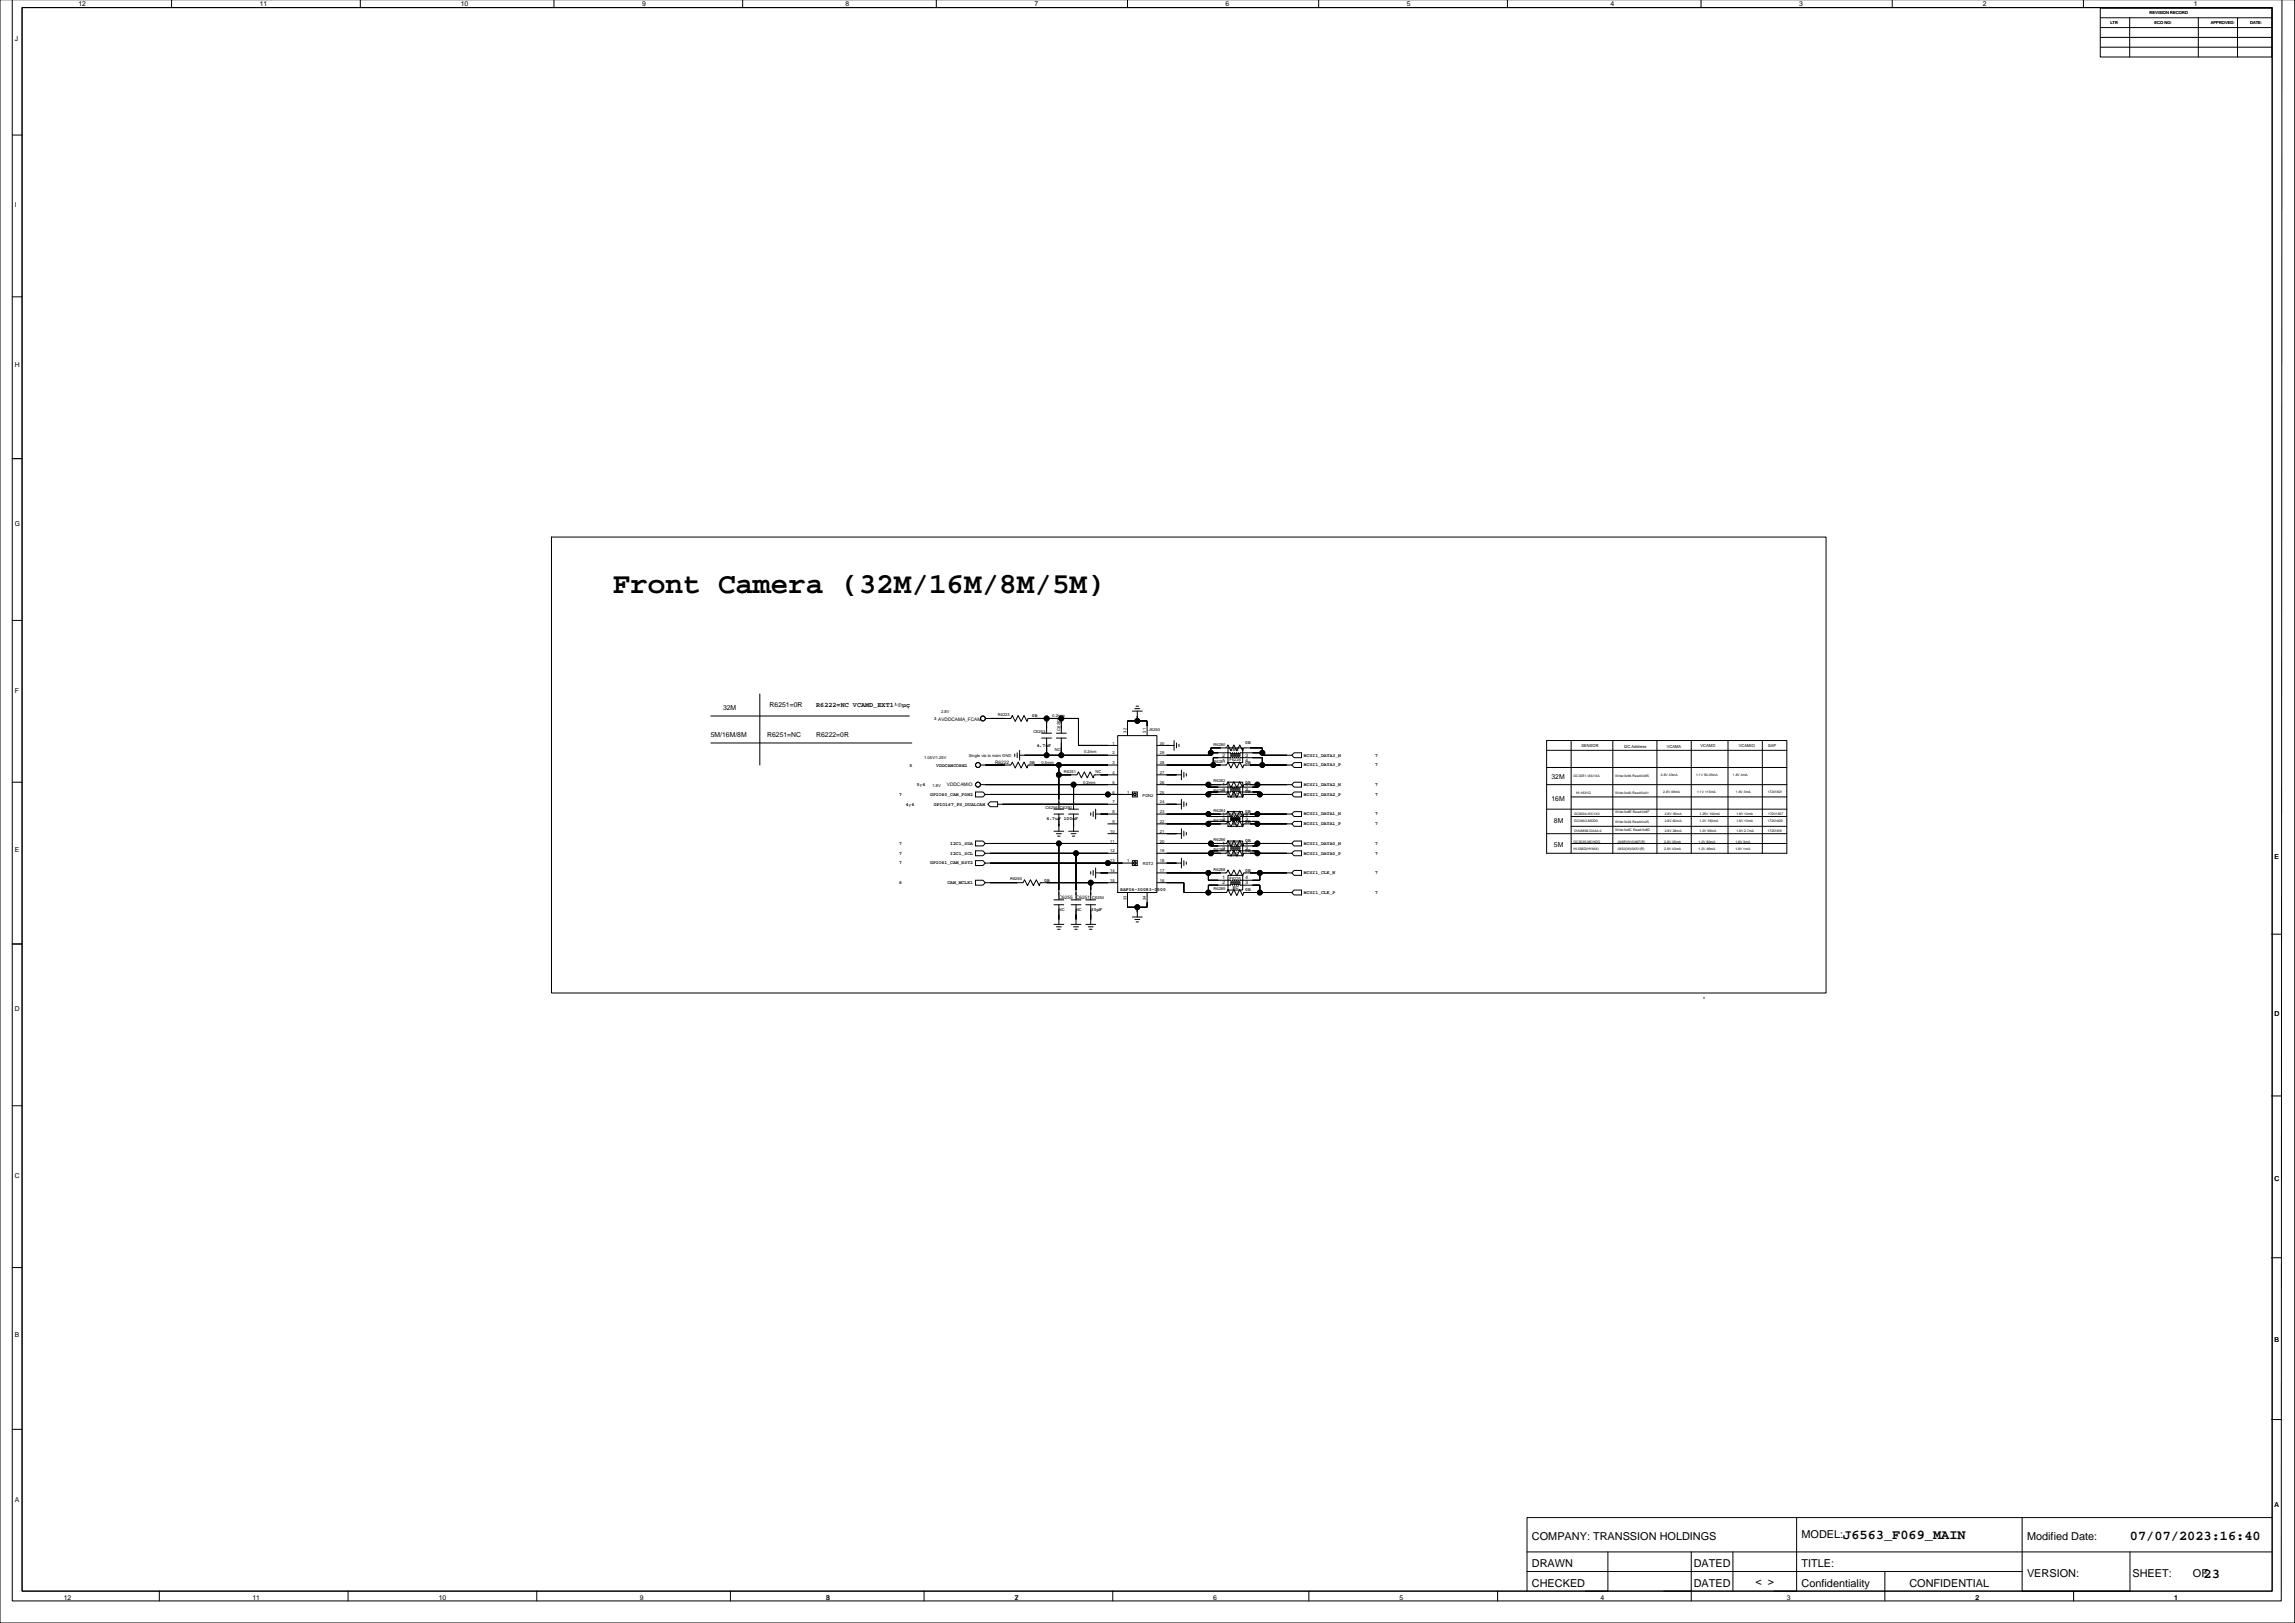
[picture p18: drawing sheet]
<svg xmlns="http://www.w3.org/2000/svg" width="1189mm" height="841mm" viewBox="0 0 1189 841" stroke-linecap="round" stroke-linejoin="round" font-family="sans-serif">
<defs><g id="words">
<text font-size="15.2" x="317" y="307">Front Camera (32M/16M/8M/5M)</text>
<g font-size="7.1">
<text x="955" y="797">J6563_F069_MAIN</text>
<text x="1103" y="798">07/07/2023:16:40</text>
<text x="1141" y="817">23</text>
</g>
<g font-size="5.6">
<text x="794" y="798">COMPANY: TRANSSION HOLDINGS</text>
<text x="933" y="796">MODEL:</text>
<text x="1050" y="798">Modified Date:</text>
<text x="794" y="812">DRAWN</text>
<text x="877" y="812">DATED</text>
<text x="933" y="812">TITLE:</text>
<text x="794" y="822">CHECKED</text>
<text x="877" y="822">DATED</text>
<text x="909" y="821">&lt; &gt;</text>
<text x="933" y="822">Confidentiality</text>
<text x="989" y="822">CONFIDENTIAL</text>
<text x="1050" y="817">VERSION:</text>
<text x="1105" y="817">SHEET:</text>
<text x="1136" y="817">OF</text>
</g>
<g font-size="3.5">
<text x="41" y="3">12</text>
<text x="135" y="3">11</text>
<text x="239" y="3">10</text>
<text x="333" y="3">9</text>
<text x="438" y="3">8</text>
<text x="536" y="3">7</text>
<text x="635" y="3">6</text>
<text x="729" y="3">5</text>
<text x="834" y="3">4</text>
<text x="932" y="3">3</text>
<text x="1027" y="3">2</text>
<text x="1136" y="3">1</text>
<text x="8" y="21">J</text>
<text x="8" y="107">I</text>
<text x="8" y="190">H</text>
<text x="8" y="272">G</text>
<text x="8" y="359">F</text>
<text x="375" y="368">32M</text>
<text x="399" y="366">R6251=0R</text>
<text x="423" y="366">R6222=NC VCAMD_EXT1¹©µç</text>
<text x="368" y="382">5M/16M/8M</text>
<text x="397" y="382">R6251=NC</text>
<text x="423" y="382">R6222=0R</text>
<text x="804" y="404">32M</text>
<text x="804" y="415">16M</text>
<text x="805" y="426">8M</text>
<text x="8" y="441">E</text>
<text x="805" y="439">5M</text>
<text x="1178" y="445">E</text>
<text x="8" y="524">D</text>
<text x="1178" y="526">D</text>
<text x="8" y="610">C</text>
<text x="1178" y="611">C</text>
<text x="8" y="693">B</text>
<text x="1178" y="695">B</text>
<text x="8" y="778">A</text>
<text x="1178" y="780">A</text>
<text x="33" y="829">12</text>
<text x="131" y="829">11</text>
<text x="227" y="829">10</text>
<text x="331" y="829">9</text>
<text x="428" y="829">3</text>
<text x="428" y="829">8</text>
<text x="526" y="829">2</text>
<text x="526" y="829">7</text>
<text x="629" y="829">6</text>
<text x="725" y="829">5</text>
<text x="829" y="829">4</text>
<text x="926" y="829">3</text>
<text x="1023" y="829">2</text>
<text x="1126" y="829">1</text>
</g>
<g font-size="2.5">
<text x="535" y="372">0R</text>
<text x="484" y="373">3 AVDDCAMA_FCAM</text>
<text x="537" y="387">4.7uF</text>
<text x="639" y="389">NC</text>
<text x="645" y="386">0R</text>
<text x="516" y="396">R6222</text>
<text x="533" y="396">0R</text>
<text x="633" y="395">1</text>
<text x="633" y="392">2</text>
<text x="645" y="396">0R</text>
<text x="645" y="392">3</text>
<text x="645" y="395">4</text>
<text x="675" y="392">MCSI1_DATA3_N</text>
<text x="712" y="392">7</text>
<text x="471" y="397">5</text>
<text x="485" y="397">VDDCAMCORE1</text>
<text x="675" y="397">MCSI1_DATA3_P</text>
<text x="712" y="397">7</text>
<text x="475" y="407">5;4</text>
<text x="491" y="407">VDDCAMIO</text>
<text x="633" y="407">1</text>
<text x="645" y="406">0R</text>
<text x="645" y="407">4</text>
<text x="675" y="407">MCSI1_DATA2_N</text>
<text x="712" y="407">7</text>
<text x="466" y="412">7</text>
<text x="482" y="412">GPIO40_CAM_PDN2</text>
<text x="633" y="410">2</text>
<text x="639" y="412">NC</text>
<text x="645" y="411">0R</text>
<text x="645" y="410">3</text>
<text x="675" y="412">MCSI1_DATA2_P</text>
<text x="712" y="412">7</text>
<text x="469" y="417">4;4</text>
<text x="484" y="417">GPIO167_FS_DUALCAM</text>
<text x="542" y="425">4.7uF 100nF</text>
<text x="633" y="425">2</text>
<text x="633" y="422">1</text>
<text x="645" y="421">0R</text>
<text x="645" y="425">3</text>
<text x="645" y="422">4</text>
<text x="675" y="422">MCSI1_DATA1_N</text>
<text x="712" y="422">7</text>
<text x="639" y="428">NC</text>
<text x="645" y="426">0R</text>
<text x="675" y="427">MCSI1_DATA1_P</text>
<text x="712" y="427">7</text>
<text x="466" y="438">7</text>
<text x="492" y="438">I2C1_SDA</text>
<text x="633" y="438">1</text>
<text x="645" y="436">0R</text>
<text x="645" y="438">4</text>
<text x="675" y="438">MCSI1_DATA0_N</text>
<text x="712" y="438">7</text>
<text x="466" y="443">7</text>
<text x="492" y="443">I2C1_SCL</text>
<text x="633" y="440">2</text>
<text x="639" y="443">NC</text>
<text x="645" y="441">0R</text>
<text x="645" y="440">3</text>
<text x="675" y="443">MCSI1_DATA0_P</text>
<text x="712" y="443">7</text>
<text x="466" y="448">7</text>
<text x="482" y="448">GPIO41_CAM_RST2</text>
<text x="633" y="456">1</text>
<text x="645" y="452">0R</text>
<text x="645" y="456">4</text>
<text x="675" y="453">MCSI1_CLK_N</text>
<text x="712" y="453">7</text>
<text x="466" y="458">6</text>
<text x="491" y="458">CAM_MCLK1</text>
<text x="541" y="457">0R</text>
<text x="580" y="462">BAF04-30083-0500</text>
<text x="633" y="458">2</text>
<text x="639" y="461">NC</text>
<text x="645" y="462">0R</text>
<text x="645" y="458">3</text>
<text x="549" y="466">C6255</text>
<text x="557" y="466">C6251</text>
<text x="675" y="463">MCSI1_CLK_P</text>
<text x="712" y="463">7</text>
<text x="565" y="472">33pF</text>
</g>
<g font-size="2.1">
<text x="1114" y="7">REVISION RECORD</text>
<text x="1093" y="12">LTR</text>
<text x="1116" y="12">ECO NO:</text>
<text x="1145" y="12">APPROVED:</text>
<text x="1166" y="12">DATE:</text>
<text x="488" y="369">2.8V</text>
<text x="517" y="371">R6223</text>
<text x="545" y="371">0.2mm</text>
<text x="535" y="380">C6253</text>
<text x="549" y="378" transform="rotate(-90 549 378)">C6262</text>
<text x="583" y="380" transform="rotate(-90 583 380)">32</text>
<text x="594" y="380" transform="rotate(-90 594 380)">31</text>
<text x="595" y="379">J6250</text>
<text x="546" y="389">NC</text>
<text x="576" y="386">1</text>
<text x="601" y="386">30</text>
<text x="629" y="386">R6280</text>
<text x="819" y="387">SENSOR</text>
<text x="841" y="387">I2C Address</text>
<text x="863" y="387">VCAMA</text>
<text x="881" y="387">VCAMD</text>
<text x="901" y="387">VCAMIO</text>
<text x="916" y="387">SAP</text>
<text x="479" y="393">1.05V/1.25V</text>
<text x="502" y="392">Single via to main GND</text>
<text x="540" y="396">0.5mm</text>
<text x="562" y="390">0.2mm</text>
<text x="576" y="391">2</text>
<text x="576" y="396">3</text>
<text x="601" y="391">29</text>
<text x="601" y="396">28</text>
<text x="629" y="395">R6281</text>
<text x="637" y="394">F6226</text>
<text x="551" y="400">R6251</text>
<text x="568" y="400">NC</text>
<text x="576" y="401">4</text>
<text x="601" y="401">27</text>
<text x="483" y="408">1.8V</text>
<text x="561" y="406">0.2mm</text>
<text x="576" y="406">5</text>
<text x="601" y="406">26</text>
<text x="629" y="405">R6282</text>
<text x="576" y="411">6</text>
<text x="584" y="411">1</text>
<text x="592" y="413">PDN2</text>
<text x="601" y="411">25</text>
<text x="629" y="410">R6283</text>
<text x="637" y="409">F6227</text>
<text x="542" y="419">C6256</text>
<text x="549" y="419">C6250</text>
<text x="576" y="416">7</text>
<text x="601" y="416">24</text>
<text x="576" y="421">8</text>
<text x="601" y="421">23</text>
<text x="629" y="420">R6284</text>
<text x="629" y="426">R6285</text>
<text x="637" y="423">F6228</text>
<text x="575" y="431">10</text>
<text x="576" y="426">9</text>
<text x="601" y="426">22</text>
<text x="601" y="431">21</text>
<text x="575" y="436">11</text>
<text x="601" y="436">20</text>
<text x="629" y="436">R6286</text>
<text x="637" y="438">F6229</text>
<text x="575" y="442">12</text>
<text x="601" y="442">19</text>
<text x="629" y="441">R6287</text>
<text x="575" y="447">13</text>
<text x="584" y="447">1</text>
<text x="592" y="448">RST2</text>
<text x="601" y="447">18</text>
<text x="575" y="452">14</text>
<text x="601" y="452">17</text>
<text x="629" y="451">R6288</text>
<text x="637" y="456">F6225</text>
<text x="523" y="456">R6250</text>
<text x="575" y="457">15</text>
<text x="601" y="457">16</text>
<text x="629" y="461">R6289</text>
<text x="566" y="465">C6254</text>
<text x="583" y="466" transform="rotate(-90 583 466)">33</text>
<text x="594" y="466" transform="rotate(-90 594 466)">34</text>
<text x="549" y="472">NC</text>
<text x="557" y="472">NC</text>
</g>
<g font-size="1.8">
<text x="860" y="402">2.8V 43mA</text>
<text x="879" y="402">1.1V 93.05mA</text>
<text x="898" y="402">1.8V 4mA</text>
<text x="815" y="402">GC32E1-WA1XA</text>
<text x="837" y="402">Write:0x94 Read:0x95</text>
<text x="816" y="411">HI-1631Q</text>
<text x="837" y="411">Write:0x40 Read:0x41</text>
<text x="862" y="411">2.8V 49mA</text>
<text x="879" y="411">1.1V 115mA</text>
<text x="899" y="411">1.8V 3mA</text>
<text x="916" y="411">17201821</text>
<text x="815" y="426">GC08A3-MDD0</text>
<text x="815" y="422">GC8034-WC1X0</text>
<text x="837" y="421">Write:0x6E Read:0x6F</text>
<text x="862" y="426">2.8V 60mA</text>
<text x="862" y="422">2.8V 35mA</text>
<text x="880" y="426">1.2V 150mA</text>
<text x="880" y="422">1.25V 140mA</text>
<text x="899" y="426">1.8V 10mA</text>
<text x="899" y="422">1.8V 10mA</text>
<text x="916" y="426">17201829</text>
<text x="916" y="422">17201657</text>
<text x="815" y="431">OV08856-GA4A-2</text>
<text x="837" y="426">Write:0x24 Read:0x25</text>
<text x="837" y="430">Write:0x6C Read:0x6D</text>
<text x="862" y="431">2.8V 28mA</text>
<text x="880" y="431">1.2V 95mA</text>
<text x="899" y="431">1.8V 2.7mA</text>
<text x="916" y="431">17201831</text>
<text x="815" y="437">GC5035-MCHDO</text>
<text x="838" y="437">0X6E(W)/0X6F(R)</text>
<text x="862" y="437">2.8V 35mA</text>
<text x="880" y="437">1.2V 80mA</text>
<text x="899" y="437">1.8V 3mA</text>
<text x="815" y="440">HI-556D(HYNIX)</text>
<text x="838" y="440">0X50(W)/0X51(R)</text>
<text x="862" y="440">2.8V 43mA</text>
<text x="880" y="440">1.2V 46mA</text>
<text x="899" y="440">1.8V 1mA</text>
</g>
</g></defs>
<g fill="none" stroke="#000" stroke-width=".52">
<path d="M0 0v841h1189v-841M89 0v4M187 0v4M287 0v4M385 0v4M485 0v4M584 0v4M683 0v4M781 0v4M881 0v4M980 0v4M1079 0v4"/>
<path d="M1182 0v829h-1176v-829M11 4h1166v820h-1166zM1088 4h89v26h-89zM1088 19h89M1088 14h89M1088 9h89M1089 4h88M1103 9v21M1139 9v21M1159 9v21M1088 24h89M6 70h5"/>
<path d="M6 154h5M6 238h5M286 278h660v236h-660zM6 321h5M394 359v37M368 371h103M510 372h14v-1l2 3 1-3 2 3 1-3 2 3 1-2h26v14h20M513 372h.1M540 380h5M542 372v8M547 380h5M550 372v8"/>
<path d="M587 368h5M588 367h2M589 366h1M589 371h.1M589 368v5M368 385h104M508 396h16v-1l2 3 1-3 2 3 1-3 2 3 1-2h46M510 396h.1M526 391v1M527 390v2M528 391h51M528 389v5"/>
<path d="M531 391h.1M540 382h5M542 382v9M547 382h5M549 396v23M550 382v9M579 381h20v81h-20zM584 381v-8h10v8M599 391h28v-4h8l1-1 2 3 1-3 2 3 1-3 2 3v-2h10v4h15M599 396h36l1-1 2 3 1-3 2 3 1-3 2 3v-2h25M599 386h9M606 386h.1"/>
<path d="M608 384v5M609 385v2M611 385v2M612 399v5M627 390h10h1h1h1h1h1h12M629 396v-4h8h1h1h1h1h1h12v4M636 387h8v8h-8zM637 391h5M667 396h.1M667 391h.1M669 396l1-1h4v3h-4zM669 391l1-1h4v2h-4z"/>
<path d="M801 384h125v58h-125zM801 389h125M801 398h125M814 384v58M835 384v58M858 384v58M876 384v58M895 384v58M913 384v58M6 405h5M505 410h4l1 2-1 1h-4zM508 406h71"/>
<path d="M510 406h.1M510 412h77M512 417l1-2h4v3h-4zM513 412h.1M517 417h62M519 417h.1M546 419h5M549 401h9l1-1 1 3 2-3 1 3 2-3 1 3 1-2h12M554 419h5M556 406v13M568 419v5M574 412h.1"/>
<path d="M587 410h2v3h-2zM599 406h36l1-1 2 3 1-3 2 3 1-3 2 3v-2h25M599 412h36l1-2 2 3 1-3 2 3 1-3 2 3v-1h25M599 401h13M599 417h13M609 417h.1M609 401h.1M612 414v5M613 400v3M613 415v3M615 401v1M615 416v1"/>
<path d="M626 412v-2h11h1h1h1h1h1h11v2M626 406v2h11h1h1h1h1h1h9v-2M636 405h8v8h-8zM637 409h5M667 412h.1M667 406h.1M669 412l1-2h4v3h-4zM669 406l1-1h4v3h-4zM801 406h125M801 419h125M814 413h112M505 436h4l1 1-1 1h-4z"/>
<path d="M510 437h69M513 437h.1M546 422h5M546 431h5M547 432h3M548 433h1M549 428h.1M549 422v9M549 437v29M554 422h5M554 431h5M555 432h2"/>
<path d="M555 433h2M556 428h.1M556 422v9M565 421v1M566 420v3M568 422h11M570 422h.1M574 427h5M574 432h5M599 422h36l1-2 2 3 1-3 2 3 1-3 2 3v-1h25M599 427h36l1-2 2 3 1-3 2 3 1-3 2 3v-1h25M599 437h36l1-2 2 3 1-3 2 3 1-3 2 3v-1h25"/>
<path d="M599 432h13M609 432h.1M612 429v5M613 431v2M615 431v1M626 427v-2h11h1h1h1h1h1h9v2M626 422v1h11h1h1h1h1h1h9v-1M627 437v1h10l1 1v-1l1 1v-1l1 1v-1l1 1v-1l1 1v-1h9v-1M636 420h8v8h-8zM636 436h8v7h-8zM637 424h5M637 439h5"/>
<path d="M637 440h5M667 427h.1M667 437h.1M667 422h.1M669 427l1-2h4v3h-4zM669 437l1-1h4v2h-4zM670 420h4v3h-4l-1-1zM801 432h125M814 437h112M814 423h112M814 428h112M505 441h4l1 1-1 1h-4z"/>
<path d="M505 446h4l1 1-1 1h-4zM505 456h4l1 1-1 1h-4zM510 457h20l1-1 1 3 2-3 1 3 2-3 1 3 1-2h40M510 442h69M510 447h77M513 442h.1M513 447h.1M513 457h.1M557 442v24M565 452v1M565 457v9M566 451v2"/>
<path d="M568 452h11M568 450v5M570 452h.1M574 447h.1M587 446h2v2h-2zM599 442h36l1-2 2 4 1-4 2 4 1-4 2 4v-2h25M599 452h36l1-1 2 3 1-3 2 3 1-3 2 3v-2h25M599 457h14v5h22l1-1 2 3 1-3 2 3 1-3 2 3v-2h25M599 447h13M609 447h.1M612 445v5M613 446v2"/>
<path d="M615 446v2M626 452v4h11h1h1h1h1h1h11v-4M627 442v-1h10l1-1v1l1-1v1l1-1v1l1-1v1l1-1v1h9v1M636 453h8v8h-8zM637 457h5M667 442h.1M667 452h.1M669 442l1-1h4v2h-4zM669 452l1-1h4v2h-4zM546 466h5M546 469h5M546 479h5"/>
<path d="M549 476h.1M549 469v10M555 466h5M555 469h5M555 479h5M557 476h.1M557 469v10M562 466h6M562 469h6M562 479h6M565 476h.1M565 469v10"/>
<path d="M584 462v8h10v-8M587 475h5M588 476h2M589 478h1M589 472h.1M589 470v5M626 462v-4h11h1h1h1h1h1h11v4M667 462h.1M669 462l1-1h4v3h-4zM6 489h5M547 480h3M548 481h1"/>
<path d="M556 480h3M557 481h1M564 480h2M564 481h2M1177 484h5M882 517h.1M6 573h5M1177 568h5M6 657h5M1177 651h5M1177 735h5M6 740h5"/>
<path d="M931 786v38h-12M1048 786v38h55M1177 786h-386v38M791 814h257M791 804h386M833 804v20h-12M876 804v20h-14M898 804v20M976 814v15M1103 804v20M83 824v5M180 824v5"/>
<path d="M278 824v5M378 824v5M479 824v5M576 824v5M678 824v5M776 824v5M876 824v5M1074 824v5"/>
<circle cx="509" cy="372" r="1.3"/>
<circle cx="542" cy="372" r="1.3"/>
<circle cx="550" cy="372" r="1.3"/>
<circle cx="589" cy="373" r="1.3"/>
<circle cx="507" cy="396" r="1.3"/>
<circle cx="542" cy="391" r="1.3"/>
<circle cx="549" cy="396" r="1.3"/>
<circle cx="550" cy="391" r="1.3"/>
<circle cx="627" cy="390" r="1.3"/>
<circle cx="629" cy="396" r="1.3"/>
<circle cx="654" cy="396" r="1.3"/>
<circle cx="654" cy="390" r="1.3"/>
<circle cx="507" cy="406" r="1.3"/>
<circle cx="549" cy="401" r="1.3"/>
<circle cx="556" cy="406" r="1.3"/>
<circle cx="574" cy="412" r="1.3"/>
<circle cx="588" cy="412" r=".6"/>
<circle cx="626" cy="406" r="1.3"/>
<circle cx="626" cy="412" r="1.3"/>
<circle cx="651" cy="406" r="1.3"/>
<circle cx="653" cy="412" r="1.3"/>
<circle cx="549" cy="437" r="1.3"/>
<circle cx="626" cy="422" r="1.3"/>
<circle cx="626" cy="427" r="1.3"/>
<circle cx="627" cy="437" r="1.3"/>
<circle cx="651" cy="427" r="1.3"/>
<circle cx="651" cy="437" r="1.3"/>
<circle cx="651" cy="422" r="1.3"/>
<circle cx="557" cy="442" r="1.3"/>
<circle cx="565" cy="457" r="1.3"/>
<circle cx="574" cy="447" r="1.3"/>
<circle cx="588" cy="447" r=".6"/>
<circle cx="626" cy="452" r="1.3"/>
<circle cx="627" cy="442" r="1.3"/>
<circle cx="651" cy="442" r="1.3"/>
<circle cx="653" cy="452" r="1.3"/>
<circle cx="589" cy="470" r="1.3"/>
<circle cx="626" cy="462" r="1.3"/>
<circle cx="653" cy="462" r="1.3"/>
</g>
<g fill="#000" stroke="#000" stroke-width=".52">
<path d="M513 372h8z" fill-rule="evenodd"/>
<path d="M536 372h6z" fill-rule="evenodd"/>
<path d="M542 372v3z" fill-rule="evenodd"/>
<path d="M550 372v3z" fill-rule="evenodd"/>
<path d="M542 372h8z" fill-rule="evenodd"/>
<path d="M559 372v14z" fill-rule="evenodd"/>
<path d="M550 372h9z" fill-rule="evenodd"/>
<path d="M584 373v3z" fill-rule="evenodd"/>
<path d="M584 373h5z" fill-rule="evenodd"/>
<path d="M589 371v2z" fill-rule="evenodd"/>
<path d="M589 373h5z" fill-rule="evenodd"/>
<path d="M594 373v3z" fill-rule="evenodd"/>
<path d="M510 396h11z" fill-rule="evenodd"/>
<path d="M542 387v4z" fill-rule="evenodd"/>
<path d="M531 391h11z" fill-rule="evenodd"/>
<path d="M536 396h13z" fill-rule="evenodd"/>
<path d="M549 396v5z" fill-rule="evenodd"/>
<path d="M550 387v4z" fill-rule="evenodd"/>
<path d="M542 391h8z" fill-rule="evenodd"/>
<path d="M549 396h25z" fill-rule="evenodd"/>
<path d="M559 386h15z" fill-rule="evenodd"/>
<path d="M550 391h24z" fill-rule="evenodd"/>
<path d="M604 386h2z" fill-rule="evenodd"/>
<path d="M627 390v1z" fill-rule="evenodd"/>
<path d="M627 387v3z" fill-rule="evenodd"/>
<path d="M604 391h23z" fill-rule="evenodd"/>
<path d="M629 392v4z" fill-rule="evenodd"/>
<path d="M604 396h25z" fill-rule="evenodd"/>
<path d="M627 390h4z" fill-rule="evenodd"/>
<path d="M629 392h2z" fill-rule="evenodd"/>
<path d="M627 387h5z" fill-rule="evenodd"/>
<path d="M629 396h3z" fill-rule="evenodd"/>
<path d="M649 390h5z" fill-rule="evenodd"/>
<path d="M654 390v1z" fill-rule="evenodd"/>
<path d="M654 387v3z" fill-rule="evenodd"/>
<path d="M648 387h6z" fill-rule="evenodd"/>
<path d="M649 392h5z" fill-rule="evenodd"/>
<path d="M648 396h6z" fill-rule="evenodd"/>
<path d="M654 392v4z" fill-rule="evenodd"/>
<path d="M654 391h13z" fill-rule="evenodd"/>
<path d="M654 396h13z" fill-rule="evenodd"/>
<path d="M549 401v13z" fill-rule="evenodd"/>
<path d="M549 401h6z" fill-rule="evenodd"/>
<path d="M556 406v8z" fill-rule="evenodd"/>
<path d="M510 406h46z" fill-rule="evenodd"/>
<path d="M513 412h61z" fill-rule="evenodd"/>
<path d="M556 406h18z" fill-rule="evenodd"/>
<path d="M570 401h4z" fill-rule="evenodd"/>
<path d="M519 417h55z" fill-rule="evenodd"/>
<path d="M574 412h8z" fill-rule="evenodd"/>
<path d="M604 417h5z" fill-rule="evenodd"/>
<path d="M604 401h5z" fill-rule="evenodd"/>
<path d="M626 406v2z" fill-rule="evenodd"/>
<path d="M604 406h22z" fill-rule="evenodd"/>
<path d="M626 410v2z" fill-rule="evenodd"/>
<path d="M604 412h22z" fill-rule="evenodd"/>
<path d="M626 408h5z" fill-rule="evenodd"/>
<path d="M626 410h5z" fill-rule="evenodd"/>
<path d="M626 406h6z" fill-rule="evenodd"/>
<path d="M626 412h6z" fill-rule="evenodd"/>
<path d="M649 408h2z" fill-rule="evenodd"/>
<path d="M651 406v2z" fill-rule="evenodd"/>
<path d="M648 406h3z" fill-rule="evenodd"/>
<path d="M649 410h4z" fill-rule="evenodd"/>
<path d="M653 410v2z" fill-rule="evenodd"/>
<path d="M648 412h5z" fill-rule="evenodd"/>
<path d="M651 406h16z" fill-rule="evenodd"/>
<path d="M653 412h14z" fill-rule="evenodd"/>
<path d="M549 427v1z" fill-rule="evenodd"/>
<path d="M549 437v24z" fill-rule="evenodd"/>
<path d="M513 437h36z" fill-rule="evenodd"/>
<path d="M556 427v1z" fill-rule="evenodd"/>
<path d="M570 422h4z" fill-rule="evenodd"/>
<path d="M549 437h25z" fill-rule="evenodd"/>
<path d="M604 432h5z" fill-rule="evenodd"/>
<path d="M626 422v1z" fill-rule="evenodd"/>
<path d="M604 422h22z" fill-rule="evenodd"/>
<path d="M626 425v2z" fill-rule="evenodd"/>
<path d="M604 427h22z" fill-rule="evenodd"/>
<path d="M627 437v1z" fill-rule="evenodd"/>
<path d="M604 437h23z" fill-rule="evenodd"/>
<path d="M627 438h4z" fill-rule="evenodd"/>
<path d="M626 423h5z" fill-rule="evenodd"/>
<path d="M626 425h5z" fill-rule="evenodd"/>
<path d="M627 437h5z" fill-rule="evenodd"/>
<path d="M626 422h6z" fill-rule="evenodd"/>
<path d="M626 427h6z" fill-rule="evenodd"/>
<path d="M649 438h2z" fill-rule="evenodd"/>
<path d="M651 437v1z" fill-rule="evenodd"/>
<path d="M648 437h3z" fill-rule="evenodd"/>
<path d="M649 423h2z" fill-rule="evenodd"/>
<path d="M651 422v1z" fill-rule="evenodd"/>
<path d="M648 422h3z" fill-rule="evenodd"/>
<path d="M649 425h2z" fill-rule="evenodd"/>
<path d="M651 425v2z" fill-rule="evenodd"/>
<path d="M648 427h3z" fill-rule="evenodd"/>
<path d="M651 437h16z" fill-rule="evenodd"/>
<path d="M651 422h16z" fill-rule="evenodd"/>
<path d="M651 427h16z" fill-rule="evenodd"/>
<path d="M513 457h14z" fill-rule="evenodd"/>
<path d="M557 442v19z" fill-rule="evenodd"/>
<path d="M513 442h44z" fill-rule="evenodd"/>
<path d="M542 457h23z" fill-rule="evenodd"/>
<path d="M565 457v4z" fill-rule="evenodd"/>
<path d="M570 452h4z" fill-rule="evenodd"/>
<path d="M513 447h61z" fill-rule="evenodd"/>
<path d="M565 457h9z" fill-rule="evenodd"/>
<path d="M557 442h17z" fill-rule="evenodd"/>
<path d="M574 447h8z" fill-rule="evenodd"/>
<path d="M604 447h5z" fill-rule="evenodd"/>
<path d="M613 457v5z" fill-rule="evenodd"/>
<path d="M604 457h9z" fill-rule="evenodd"/>
<path d="M626 452v4z" fill-rule="evenodd"/>
<path d="M604 452h22z" fill-rule="evenodd"/>
<path d="M626 458v4z" fill-rule="evenodd"/>
<path d="M627 441v1z" fill-rule="evenodd"/>
<path d="M604 442h23z" fill-rule="evenodd"/>
<path d="M626 456h5z" fill-rule="evenodd"/>
<path d="M626 458h5z" fill-rule="evenodd"/>
<path d="M627 441h4z" fill-rule="evenodd"/>
<path d="M626 452h6z" fill-rule="evenodd"/>
<path d="M627 442h5z" fill-rule="evenodd"/>
<path d="M649 441h2z" fill-rule="evenodd"/>
<path d="M651 441v1z" fill-rule="evenodd"/>
<path d="M648 442h3z" fill-rule="evenodd"/>
<path d="M649 456h4z" fill-rule="evenodd"/>
<path d="M653 452v4z" fill-rule="evenodd"/>
<path d="M648 452h5z" fill-rule="evenodd"/>
<path d="M649 458h4z" fill-rule="evenodd"/>
<path d="M653 458v4z" fill-rule="evenodd"/>
<path d="M653 452h14z" fill-rule="evenodd"/>
<path d="M651 442h16z" fill-rule="evenodd"/>
<path d="M549 474v2z" fill-rule="evenodd"/>
<path d="M557 474v2z" fill-rule="evenodd"/>
<path d="M565 474v2z" fill-rule="evenodd"/>
<path d="M584 467v3z" fill-rule="evenodd"/>
<path d="M584 470h5z" fill-rule="evenodd"/>
<path d="M589 470v2z" fill-rule="evenodd"/>
<path d="M589 470h5z" fill-rule="evenodd"/>
<path d="M594 467v3z" fill-rule="evenodd"/>
<path d="M613 462h13z" fill-rule="evenodd"/>
<path d="M626 462h6z" fill-rule="evenodd"/>
<path d="M648 462h5z" fill-rule="evenodd"/>
<path d="M653 462h14z" fill-rule="evenodd"/>
<circle cx="542" cy="372" r="1.3"/>
<circle cx="550" cy="372" r="1.3"/>
<circle cx="589" cy="373" r="1.3"/>
<circle cx="542" cy="391" r="1.3"/>
<circle cx="549" cy="396" r="1.3"/>
<circle cx="550" cy="391" r="1.3"/>
<circle cx="627" cy="390" r="1.3"/>
<circle cx="629" cy="396" r="1.3"/>
<circle cx="654" cy="396" r="1.3"/>
<circle cx="654" cy="390" r="1.3"/>
<circle cx="549" cy="401" r="1.3"/>
<circle cx="556" cy="406" r="1.3"/>
<circle cx="574" cy="412" r="1.3"/>
<circle cx="626" cy="406" r="1.3"/>
<circle cx="626" cy="412" r="1.3"/>
<circle cx="651" cy="406" r="1.3"/>
<circle cx="653" cy="412" r="1.3"/>
<circle cx="549" cy="437" r="1.3"/>
<circle cx="626" cy="422" r="1.3"/>
<circle cx="626" cy="427" r="1.3"/>
<circle cx="627" cy="437" r="1.3"/>
<circle cx="651" cy="427" r="1.3"/>
<circle cx="651" cy="437" r="1.3"/>
<circle cx="651" cy="422" r="1.3"/>
<circle cx="557" cy="442" r="1.3"/>
<circle cx="565" cy="457" r="1.3"/>
<circle cx="574" cy="447" r="1.3"/>
<circle cx="626" cy="452" r="1.3"/>
<circle cx="627" cy="442" r="1.3"/>
<circle cx="651" cy="442" r="1.3"/>
<circle cx="653" cy="452" r="1.3"/>
<circle cx="589" cy="470" r="1.3"/>
<circle cx="626" cy="462" r="1.3"/>
<circle cx="653" cy="462" r="1.3"/>
</g>
<use href="#words"/>
</svg>
